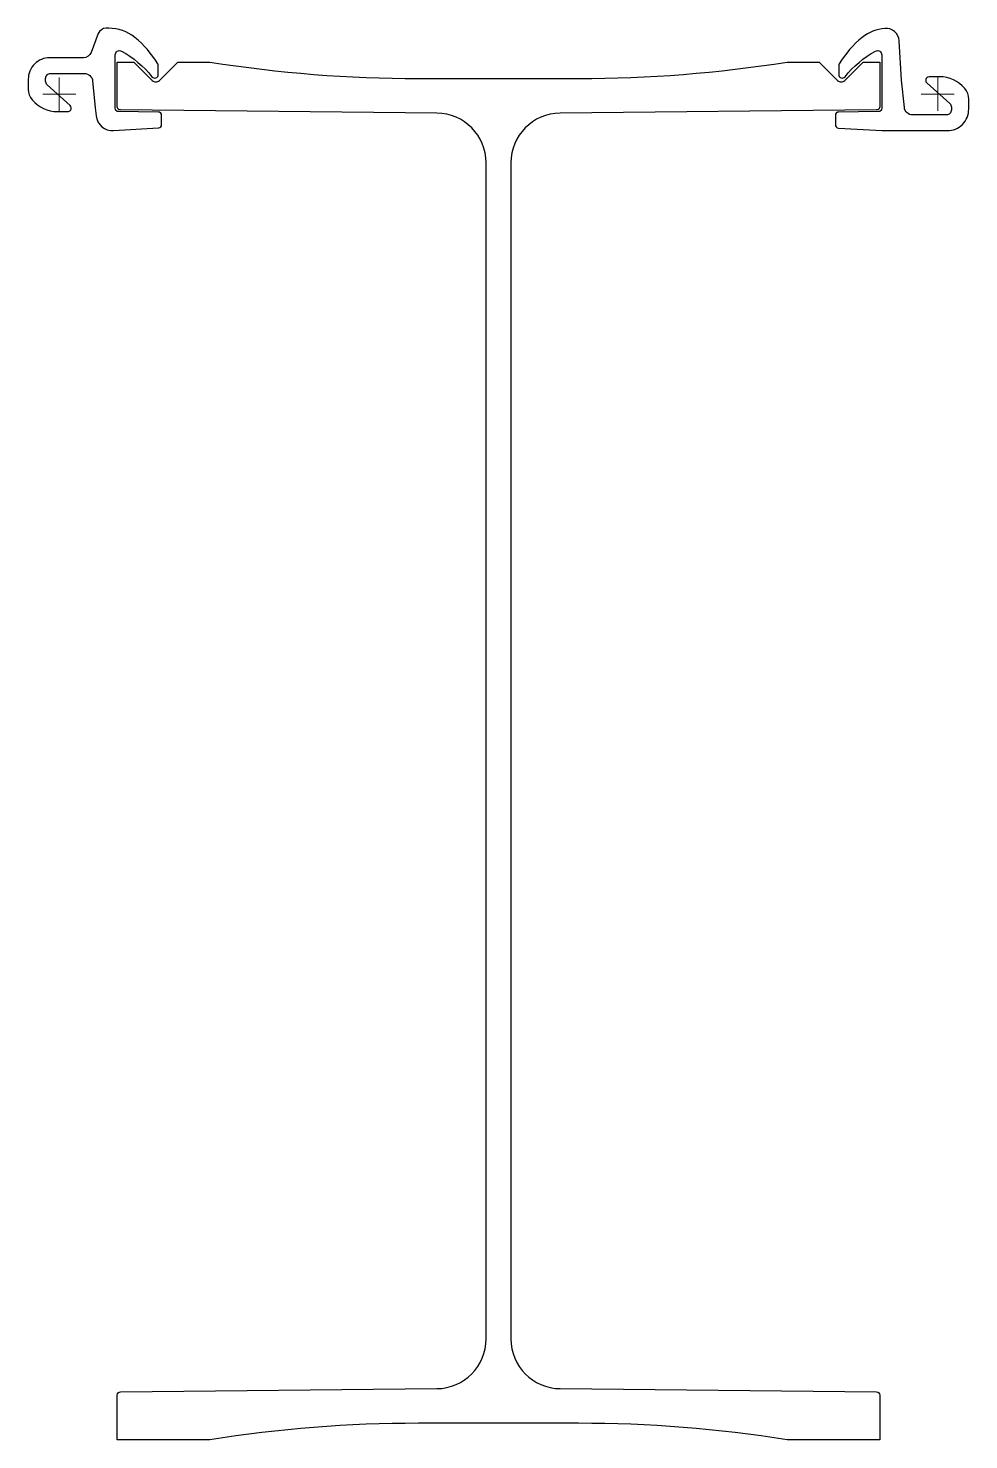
# Model space of a CAD drawing. Header units: millimetres. Extents: x -19 to 549, y -812 to 40.
import ezdxf

# ---------------------------------------------------------------- set-up
doc = ezdxf.new("R2010")
doc.units = ezdxf.units.MM
doc.layers.add('ref', color=252, linetype='Continuous', lineweight=5)

msp = doc.modelspace()

# ---------------------------------------------------------------- linework, layer by layer
at = {"elevation": 0}
for points in [[(61.75, -12.78, 0.411079), (59.77, -10.78), (35.73, -10.52, -0.411079), (33.75, -8.52), (33.75, 23.8, -0.567914), (37.44, 26, -0.101503), (55.92, 10.51, 0.710366), (59.75, 11.85), (59.75, 17.2, 0.135195), (59.47, 18.23, 0.089428), (45.49, 34.29, 0.17076), (29.84, 39.8), (28.2, 39.8, 0.311359), (23.52, 36.58), (19.21, 25.22, -0.311359), (14.53, 22), (14.14, 22), (-5.75, 22, 0.414214), (-18.75, 9), (-18.75, 3, 0.17875), (-16.35, -3.5, 0.219232), (-1.15, -10.5), (5.12, -10.5, 0.443759), (7.24, -8.16, 0.186609), (6.55, -6.79), (-7.26, 5.65, -0.212557), (-8.26, 7.88), (-8.26, 9.5, -0.414214), (-5.26, 12.5), (15.14, 12.5, -0.385273), (20.11, 8), (21.73, -8.16), (22.21, -13, 0.402787), (32.77, -21.99), (59.87, -20.34, 0.396562), (61.75, -18.35)], [(548.75, -3, 0.17875), (546.35, 3.5, 0.219232), (531.15, 10.5), (524.88, 10.5, 0.414214), (522.75, 8.37, 0.212557), (523.45, 6.79), (537.25, -5.64, -0.212557), (538.25, -7.87), (538.25, -9.5, -0.414214), (535.25, -12.5), (514.86, -12.5, -0.385273), (509.89, -8), (508.25, 8.37), (506.73, 32.25, 0.41996), (498.08, 39.71, 0.149445), (484.51, 34.29, 0.089428), (470.53, 18.23, 0.135195), (470.25, 17.2), (470.25, 11.85, 0.710366), (474.08, 10.51, -0.101503), (492.56, 26, -0.567914), (496.25, 23.8), (496.25, -8.52, -0.411079), (494.27, -10.52), (470.23, -10.78, 0.411079), (468.25, -12.78), (468.25, -18.42, 0.396562), (470.13, -20.41), (496.25, -22), (535.75, -22, 0.414214), (548.75, -9)], [(257.5, -751.04), (257.5, -41.44, 0.411288), (227.8, -11.44), (36.98, -9.53, -0.411288), (35, -7.53), (35, 19.41), (41, 19.41), (45, 19.41), (56.12, 8.29, 0.414214), (60.36, 8.29), (71.49, 19.41), (90.85, 19.41, 0.039495), (216.64, 9.46), (313.36, 9.46, 0.039495), (439.15, 19.41), (458.51, 19.41), (469.64, 8.29, 0.414214), (473.88, 8.29), (485, 19.41), (489, 19.41), (495, 19.41), (495, -7.53, -0.411288), (493.02, -9.53), (302.2, -11.44, 0.411288), (272.5, -41.44), (272.5, -751.04, 0.411288), (302.2, -781.04), (493.02, -782.95, -0.411288), (495, -784.94), (495, -811.89), (489, -811.89), (439.15, -811.89, 0.039495), (313.36, -801.94), (216.64, -801.94, 0.039495), (90.85, -811.89), (41, -811.89), (35, -811.89), (35, -784.94, -0.411288), (36.98, -782.95), (227.8, -781.04, 0.411288)]]:
    msp.add_lwpolyline(points, format="xyb", close=True, dxfattribs=at)
at = {"layer": 'ref'}
for p, q in [((0, -10), (0, 10)), ((530, -10), (530, 10)), ((10, 0), (-10, 0)), ((540, 0), (520, 0))]:
    msp.add_line(p, q, dxfattribs=at)

doc.saveas('drawing.dxf')
